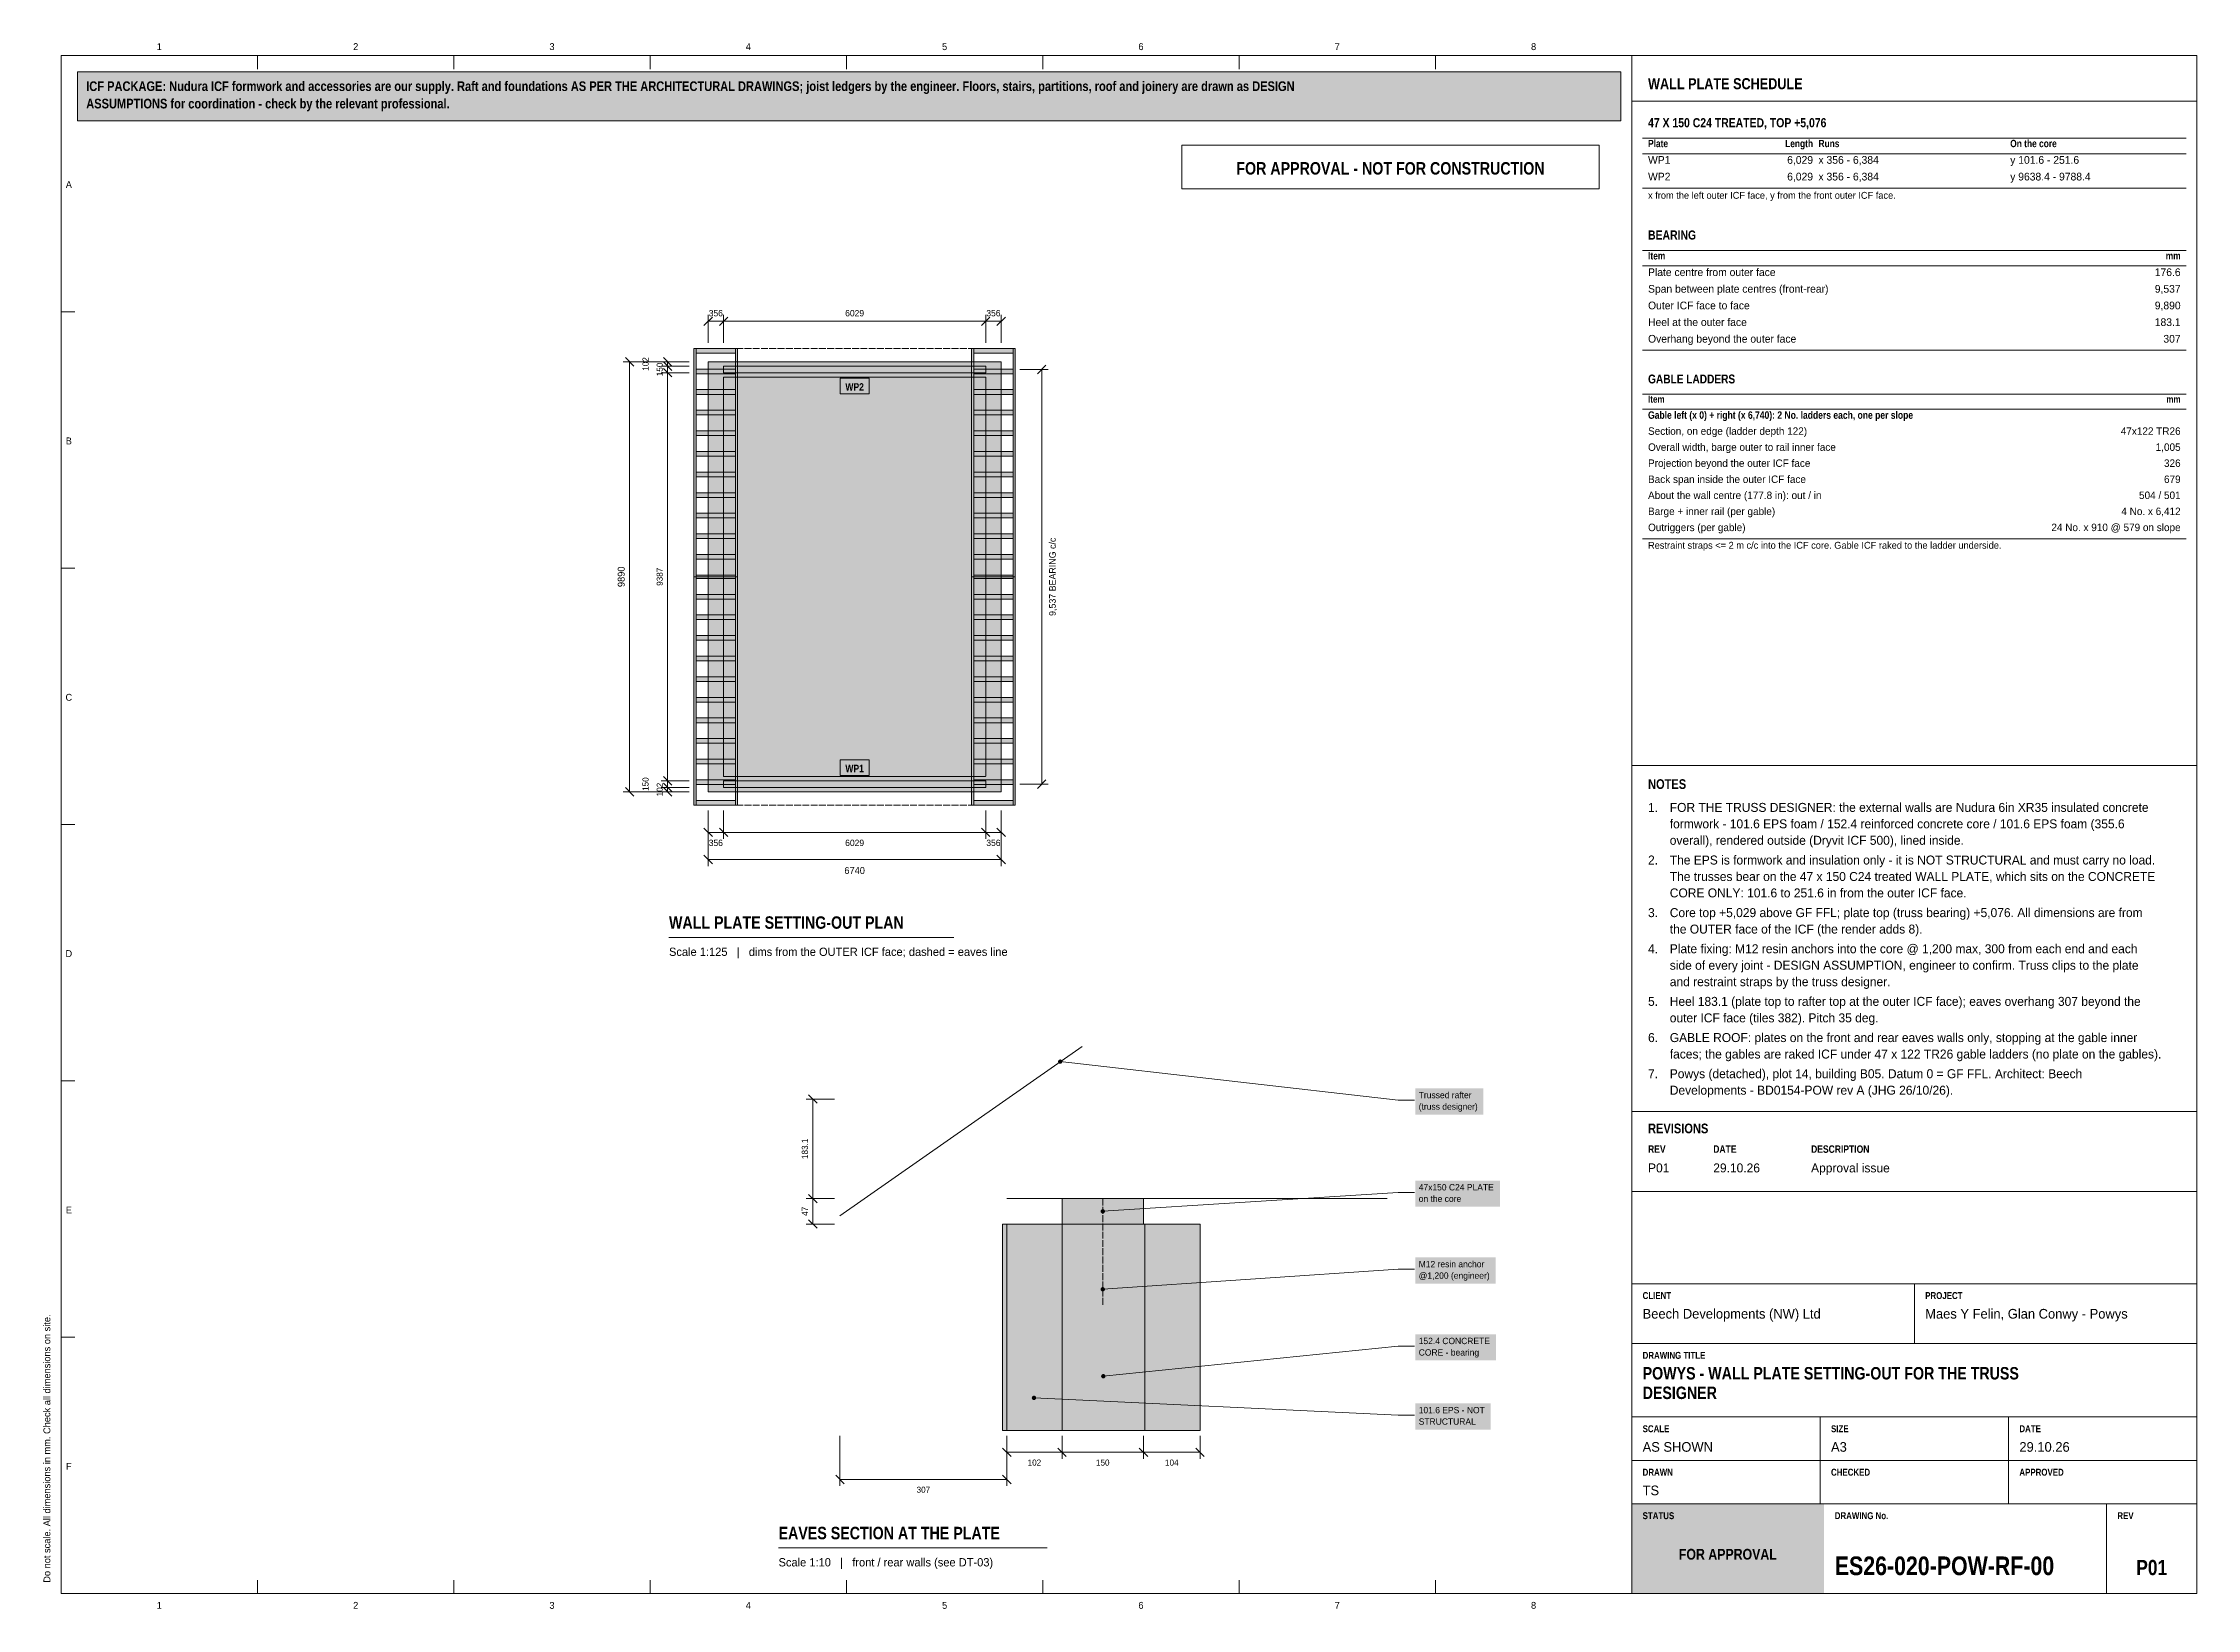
# Model space of a CAD drawing. Header units: millimetres. Extents: x 17 to 413, y 4 to 292.
import ezdxf
from ezdxf.enums import TextEntityAlignment as Align

# ---------------------------------------------------------------- set-up
doc = ezdxf.new("R2010")
doc.units = ezdxf.units.MM
doc.linetypes.add('DASHED', pattern=[1.524, 1.27, -0.254])
for name, color, linetype in [('FILL-C_6B451A', 7, 'Continuous'), ('FILL-C_F0C773', 7, 'Continuous'), ('FILL-INK', 7, 'Continuous'), ('FILL-LIGHT', 7, 'Continuous'), ('FILL-MASONRY_FILL', 7, 'Continuous'), ('FILL-RED', 7, 'Continuous'), ('FILL-TEAL', 7, 'Continuous'), ('FILL-TIMBER', 7, 'Continuous'), ('FILL-WHITE', 7, 'Continuous'), ('LINE-C_6B451A', 7, 'Continuous'), ('LINE-GREY', 7, 'Continuous'), ('LINE-INK', 7, 'Continuous'), ('LINE-MASONRY', 7, 'Continuous'), ('LINE-RED', 7, 'Continuous'), ('LINE-RED-DASH', 7, 'DASHED'), ('LINE-STEEL_GREY', 7, 'Continuous'), ('LINE-STEEL_GREY-DASH', 7, 'DASHED'), ('LINE-TEAL', 7, 'Continuous'), ('TEXT-C_6B451A', 7, 'Continuous'), ('TEXT-EPS', 7, 'Continuous'), ('TEXT-INK', 7, 'Continuous'), ('TEXT-RED', 7, 'Continuous'), ('TEXT-STEEL_GREY', 7, 'Continuous'), ('TEXT-TEAL', 7, 'Continuous'), ('TEXT-WHITE', 7, 'Continuous')]:
    doc.layers.add(name, color=color, linetype=linetype)
doc.styles.add('OpenSansCondensed-Bold', font='OpenSansCondensed-Bold.ttf')

msp = doc.modelspace()

# ---------------------------------------------------------------- texts
at = {"layer": 'TEXT-C_6B451A'}
for s, p in [('Trussed rafter', (269.8, 98.14)), ('(truss designer)', (269.8, 96.03))]:
    msp.add_text(s, height=1.1684, dxfattribs=at).set_placement(p)
at = {"layer": 'TEXT-EPS', "style": 'OpenSansCondensed-Bold'}
msp.add_text('STATUS', height=1.27, dxfattribs=at).set_placement((311, 20.7))
at = {"layer": 'TEXT-INK', "style": 'OpenSansCondensed-Bold'}
for s, height, p in [('ASSUMPTIONS for coordination - check by the relevant professional.', 1.778, (24.6, 280.27)), ('ICF PACKAGE: Nudura ICF formwork and accessories are our supply. Raft and foundations AS PER THE ARCHITECTURAL DRAWINGS; joist ledgers by the engineer. Floors, stairs, partitions, roof and joinery are drawn as DESIGN', 1.778, (24.6, 283.47)), ('47 X 150 C24 TREATED, TOP +5,076', 1.6764, (312, 276.8)), ('BEARING', 1.676, (312, 256.14)), ('GABLE LADDERS', 1.6256, (312, 229.67)), ('NOTES', 1.778, (312, 155.06)), ('WALL PLATE SETTING-OUT PLAN', 2.286, (131.84, 129.33)), ('REVISIONS', 1.778, (312, 91.7)), ('POWYS - WALL PLATE SETTING-OUT FOR THE TRUSS', 2.286, (311, 46.4)), ('DESIGNER', 2.286, (311, 42.8)), ('EAVES SECTION AT THE PLATE', 2.286, (152, 17)), ('ES26-020-POW-RF-00', 3.429, (346.36, 10.4))]:
    msp.add_text(s, height=height, dxfattribs=at).set_placement(p)
at = {"layer": 'TEXT-INK'}
for s, height, p in [('WP1', 1.422, (312, 270.08)), ('x 356 - 6,384', 1.4224, (343.36, 270.08)), ('y 101.6 - 251.6', 1.4224, (378.64, 270.08)), ('WP2', 1.422, (312, 267.01)), ('x 356 - 6,384', 1.4224, (343.36, 267.01)), ('y 9638.4 - 9788.4', 1.4224, (378.64, 267.01)), ('Plate centre from outer face', 1.4224, (312, 249.42)), ('Span between plate centres (front-rear)', 1.4224, (312, 246.36)), ('Outer ICF face to face', 1.4224, (312, 243.3)), ('Overhang beyond the outer face', 1.4224, (312, 237.17)), ('Heel at the outer face', 1.4224, (312, 240.23)), ('Section, on edge (ladder depth 122)', 1.3716, (312, 220.21)), ('Overall width, barge outer to rail inner face', 1.3716, (312, 217.26)), ('Projection beyond the outer ICF face', 1.3716, (312, 214.31)), ('Back span inside the outer ICF face', 1.3716, (312, 211.35)), ('About the wall centre (177.8 in): out / in', 1.3716, (312, 208.4)), ('Barge + inner rail (per gable)', 1.3716, (312, 205.45)), ('Outriggers (per gable)', 1.3716, (312, 202.49)), ('1.', 1.651, (312, 150.83)), ('FOR THE TRUSS DESIGNER: the external walls are Nudura 6in XR35 insulated concrete', 1.651, (316, 150.83)), ('formwork - 101.6 EPS foam / 152.4 reinforced concrete core / 101.6 EPS foam (355.6', 1.651, (316, 147.81)), ('2.', 1.651, (312, 141.15)), ('The EPS is formwork and insulation only - it is NOT STRUCTURAL and must carry no load.', 1.651, (316, 141.15)), ('overall), rendered outside (Dryvit ICF 500), lined inside.', 1.651, (316, 144.78)), ('The trusses bear on the 47 x 150 C24 treated WALL PLATE, which sits on the CONCRETE', 1.651, (316, 138.12)), ('CORE ONLY: 101.6 to 251.6 in from the outer ICF face.', 1.651, (316, 135.1)), ('3.', 1.651, (312, 131.47)), ('Core top +5,029 above GF FFL; plate top (truss bearing) +5,076. All dimensions are from', 1.651, (316, 131.47)), ('the OUTER face of the ICF (the render adds 8).', 1.651, (316, 128.44)), ('4.', 1.651, (312, 124.82)), ('side of every joint - DESIGN ASSUMPTION, engineer to confirm. Truss clips to the plate', 1.651, (316, 121.79)), ('Plate fixing: M12 resin anchors into the core @ 1,200 max, 300 from each end and each', 1.651, (316, 124.82)), ('and restraint straps by the truss designer.', 1.651, (316, 118.76)), ('5.', 1.651, (312, 115.14)), ('Heel 183.1 (plate top to rafter top at the outer ICF face); eaves overhang 307 beyond the', 1.651, (316, 115.14)), ('outer ICF face (tiles 382). Pitch 35 deg.', 1.651, (316, 112.11)), ('6.', 1.651, (312, 108.48)), ('faces; the gables are raked ICF under 47 x 122 TR26 gable ladders (no plate on the gables).', 1.651, (316, 105.45)), ('GABLE ROOF: plates on the front and rear eaves walls only, stopping at the gable inner', 1.651, (316, 108.48)), ('7.', 1.651, (312, 101.83)), ('Powys (detached), plot 14, building B05. Datum 0 = GF FFL. Architect: Beech', 1.651, (316, 101.83)), ('Developments - BD0154-POW rev A (JHG 26/10/26).', 1.651, (316, 98.8)), ('P01', 1.651, (312, 84.5)), ('29.10.26', 1.651, (324, 84.5)), ('Approval issue', 1.651, (342, 84.5)), ('Beech Developments (NW) Ltd', 1.778, (311, 57.6)), ('Maes Y Felin, Glan Conwy - Powys', 1.778, (363, 57.6)), ('CORE - bearing', 1.1684, (269.8, 50.79)), ('152.4 CONCRETE', 1.1684, (269.8, 52.9)), ('101.6 EPS - NOT', 1.1684, (269.8, 40.18)), ('STRUCTURAL', 1.168, (269.8, 38.07)), ('AS SHOWN', 1.778, (311, 33.1)), ('A3', 1.778, (345.67, 33.1)), ('29.10.26', 1.778, (380.33, 33.1)), ('TS', 1.778, (311, 25.1))]:
    msp.add_text(s, height=height, dxfattribs=at).set_placement(p)
for s, height, p in [('6,029', 1.422, (342.36, 270.08)), ('6,029', 1.422, (342.36, 267.01)), ('176.6', 1.422, (410, 249.42)), ('9,537', 1.422, (410, 246.36)), ('9,890', 1.422, (410, 243.3)), ('183.1', 1.422, (410, 240.23)), ('307', 1.422, (410, 237.17)), ('47x122 TR26', 1.3716, (410, 220.21)), ('1,005', 1.372, (410, 217.26)), ('326', 1.372, (410, 214.31)), ('679', 1.372, (410, 211.35)), ('4 No. x 6,412', 1.3716, (410, 205.45)), ('504 / 501', 1.372, (410, 208.4)), ('24 No. x 910 @ 579 on slope', 1.3716, (410, 202.49))]:
    msp.add_text(s, height=height, dxfattribs=at).set_placement(p, align=Align.RIGHT)
for s, height, p in [('9,537 BEARING c/c', 1.2192, (203.01, 194.09)), ('9890', 1.27, (123.68, 194.09)), ('183.1', 1.118, (157.4, 88.84)), ('47', 1.118, (157.4, 77.34))]:
    msp.add_text(s, height=height, rotation=90, dxfattribs=at).set_placement(p, align=Align.CENTER)
for s, height, p in [('6740', 1.27, (166, 139.41)), ('102', 1.118, (199.08, 30.55)), ('150', 1.118, (211.66, 30.55)), ('104', 1.118, (224.36, 30.55)), ('307', 1.118, (178.65, 25.55))]:
    msp.add_text(s, height=height, dxfattribs=at).set_placement(p, align=Align.CENTER)
at = {"layer": 'TEXT-INK', "style": 'OpenSansCondensed-Bold'}
msp.add_text('P01', height=2.794, dxfattribs=at).set_placement((404.68, 10.4), align=Align.CENTER)
at = {"layer": 'TEXT-RED', "style": 'OpenSansCondensed-Bold'}
for s, height, p in [('FOR APPROVAL - NOT FOR CONSTRUCTION', 2.286, (264.6, 268.1)), ('WP2', 1.372, (166, 228.34)), ('WP1', 1.372, (166, 158.13))]:
    msp.add_text(s, height=height, dxfattribs=at).set_placement(p, align=Align.CENTER)
at = {"layer": 'TEXT-RED'}
for s, p in [('356', (140.46, 242.01)), ('6029', (166, 242.01)), ('356', (191.54, 242.01)), ('356', (140.46, 144.55)), ('6029', (166, 144.55)), ('356', (191.54, 144.55))]:
    msp.add_text(s, height=1.168, dxfattribs=at).set_placement(p, align=Align.CENTER)
for s, p in [('102', (128.08, 233.24)), ('150', (130.68, 232.24)), ('9387', (130.68, 194.09)), ('150', (128.08, 155.94)), ('102', (130.68, 154.94))]:
    msp.add_text(s, height=1.118, rotation=90, dxfattribs=at).set_placement(p, align=Align.CENTER)
for s, p in [('47x150 C24 PLATE', (269.8, 81.18)), ('on the core', (269.8, 79.07)), ('M12 resin anchor', (269.8, 67.04)), ('@1,200 (engineer)', (269.8, 64.93))]:
    msp.add_text(s, height=1.1684, dxfattribs=at).set_placement(p)
at = {"layer": 'TEXT-STEEL_GREY'}
for s, p in [('1', (38.06, 291)), ('2', (74.19, 291)), ('3', (110.31, 291)), ('4', (146.44, 291)), ('5', (182.56, 291)), ('6', (218.69, 291)), ('7', (254.81, 291)), ('8', (290.94, 291)), ('A', (21.4, 265.62)), ('B', (21.4, 218.45)), ('C', (21.4, 171.28)), ('D', (21.4, 124.12)), ('E', (21.4, 76.95)), ('F', (21.4, 29.78)), ('1', (38.06, 4.2)), ('2', (74.19, 4.2)), ('3', (110.31, 4.2)), ('4', (146.44, 4.2)), ('5', (182.56, 4.2)), ('6', (218.69, 4.2)), ('7', (254.81, 4.2)), ('8', (290.94, 4.2))]:
    msp.add_text(s, height=1.27, dxfattribs=at).set_placement(p, align=Align.CENTER)
at = {"layer": 'TEXT-STEEL_GREY', "style": 'OpenSansCondensed-Bold'}
for s, height, p in [('Plate', 1.346, (312, 273.14)), ('Runs', 1.346, (343.36, 273.14)), ('On the core', 1.3462, (378.64, 273.14)), ('Item', 1.346, (312, 252.48)), ('Item', 1.295, (312, 226.12)), ('REV', 1.372, (312, 88.1)), ('DATE', 1.372, (324, 88.1)), ('DESCRIPTION', 1.3716, (342, 88.1)), ('CLIENT', 1.27, (311, 61.2)), ('PROJECT', 1.27, (363, 61.2)), ('DRAWING TITLE', 1.27, (311, 50.2)), ('SCALE', 1.27, (311, 36.7)), ('SIZE', 1.27, (345.67, 36.7)), ('DATE', 1.27, (380.33, 36.7)), ('DRAWN', 1.27, (311, 28.7)), ('CHECKED', 1.27, (345.67, 28.7)), ('APPROVED', 1.27, (380.33, 28.7)), ('DRAWING No.', 1.27, (346.36, 20.7)), ('REV', 1.27, (398.36, 20.7))]:
    msp.add_text(s, height=height, dxfattribs=at).set_placement(p)
for s, height, p in [('Length', 1.346, (342.36, 273.14)), ('mm', 1.346, (410, 252.48)), ('mm', 1.295, (410, 226.12))]:
    msp.add_text(s, height=height, dxfattribs=at).set_placement(p, align=Align.RIGHT)
at = {"layer": 'TEXT-STEEL_GREY'}
for s, height, p in [('x from the left outer ICF face, y from the front outer ICF face.', 1.27, (312, 263.64)), ('Restraint straps <= 2 m c/c into the ICF core. Gable ICF raked to the ladder underside.', 1.27, (312, 199.25)), ('Scale 1:125   |   dims from the OUTER ICF face; dashed = eaves line', 1.524, (131.84, 124.33)), ('Scale 1:10   |   front / rear walls (see DT-03)', 1.524, (152, 12))]:
    msp.add_text(s, height=height, dxfattribs=at).set_placement(p)
msp.add_text('Do not scale. All dimensions in mm. Check all dimensions on site.', height=1.27, rotation=90, dxfattribs=at).set_placement((18, 9))
at = {"layer": 'TEXT-TEAL', "style": 'OpenSansCondensed-Bold'}
for s, height, p in [('WALL PLATE SCHEDULE', 2.032, (312, 283.8)), ('Gable left (x 0) + right (x 6,740): 2 No. ladders each, one per slope', 1.3716, (312, 223.16))]:
    msp.add_text(s, height=height, dxfattribs=at).set_placement(p)
at = {"layer": 'TEXT-WHITE', "style": 'OpenSansCondensed-Bold'}
msp.add_text('FOR APPROVAL', height=1.9812, dxfattribs=at).set_placement((326.68, 13.25), align=Align.CENTER)

# ---------------------------------------------------------------- hatches: boundary and pattern name
at = {"layer": 'FILL-C_6B451A', "true_color": 0x6b451a}
h = msp.add_hatch(color=36, dxfattribs=at)
h.dxf.hatch_style = 1
h.paths.add_polyline_path([(204.24, 104.88), (204.23, 104.98), (204.19, 105.08), (204.12, 105.16), (204.04, 105.23), (203.94, 105.27), (203.84, 105.28), (203.74, 105.27), (203.64, 105.23), (203.56, 105.16), (203.49, 105.08), (203.45, 104.98), (203.44, 104.88), (203.45, 104.78), (203.49, 104.68), (203.56, 104.6), (203.64, 104.53), (203.74, 104.49), (203.84, 104.48), (203.94, 104.49), (204.04, 104.53), (204.12, 104.6), (204.19, 104.68), (204.23, 104.78)])
at = {"layer": 'FILL-C_F0C773', "true_color": 0xf0c773}
h = msp.add_hatch(color=31, dxfattribs=at)
h.dxf.hatch_style = 1
h.paths.add_polyline_path([(194, 37), (194, 75), (193.2, 75), (193.2, 37)])
at = {"layer": 'FILL-INK', "true_color": 0x14141a}
h = msp.add_hatch(color=250, dxfattribs=at)
h.dxf.hatch_style = 1
h.paths.add_polyline_path([(212.16, 47), (212.15, 47.1), (212.11, 47.2), (212.04, 47.28), (211.96, 47.35), (211.86, 47.39), (211.76, 47.4), (211.66, 47.39), (211.56, 47.35), (211.48, 47.28), (211.41, 47.2), (211.37, 47.1), (211.36, 47), (211.37, 46.9), (211.41, 46.8), (211.48, 46.72), (211.56, 46.65), (211.66, 46.61), (211.76, 46.6), (211.86, 46.61), (211.96, 46.65), (212.04, 46.72), (212.11, 46.8), (212.15, 46.9)])
h = msp.add_hatch(color=250, dxfattribs=at)
h.dxf.hatch_style = 1
h.paths.add_polyline_path([(199.4, 43), (199.39, 43.1), (199.35, 43.2), (199.28, 43.28), (199.2, 43.35), (199.1, 43.39), (199, 43.4), (198.9, 43.39), (198.8, 43.35), (198.72, 43.28), (198.65, 43.2), (198.61, 43.1), (198.6, 43), (198.61, 42.9), (198.65, 42.8), (198.72, 42.72), (198.8, 42.65), (198.9, 42.61), (199, 42.6), (199.1, 42.61), (199.2, 42.65), (199.28, 42.72), (199.35, 42.8), (199.39, 42.9)])
at = {"layer": 'FILL-LIGHT', "true_color": 0xdedee0}
h = msp.add_hatch(color=254, dxfattribs=at)
h.dxf.hatch_style = 1
h.paths.add_polyline_path([(139.04, 154.53), (139.04, 154.53), (139.04, 233.65), (139.04, 233.65), (139.04, 233.65), (192.96, 233.65), (192.96, 233.65), (192.96, 233.65), (192.96, 154.53), (192.96, 154.53), (192.96, 154.53), (139.04, 154.53)])
h.paths.add_polyline_path([(141.88, 157.38), (141.88, 157.38), (141.88, 157.38), (141.88, 157.38), (141.88, 157.38), (141.89, 157.38), (141.89, 157.38), (141.89, 157.38), (141.89, 157.38), (141.89, 157.38), (141.89, 157.38), (141.89, 157.38), (141.89, 157.37), (141.89, 157.37), (141.89, 157.37), (141.89, 157.37), (141.89, 157.37), (190.11, 157.37), (190.11, 157.37), (190.11, 157.37), (190.11, 157.37), (190.11, 157.37), (190.11, 157.38), (190.11, 157.38), (190.11, 157.38), (190.11, 157.38), (190.11, 157.38), (190.11, 157.38), (190.11, 157.38), (190.12, 157.38), (190.12, 157.38), (190.12, 157.38), (190.12, 157.38), (190.12, 157.38), (190.12, 230.8), (190.12, 230.8), (190.12, 230.8), (190.12, 230.8), (190.12, 230.8), (190.11, 230.8), (190.11, 230.8), (190.11, 230.8), (190.11, 230.8), (190.11, 230.8), (190.11, 230.8), (190.11, 230.8), (190.11, 230.81), (190.11, 230.81), (190.11, 230.81), (190.11, 230.81), (190.11, 230.81), (141.89, 230.81), (141.89, 230.81), (141.89, 230.81), (141.89, 230.81), (141.89, 230.81), (141.89, 230.8), (141.89, 230.8), (141.89, 230.8), (141.89, 230.8), (141.89, 230.8), (141.89, 230.8), (141.89, 230.8), (141.88, 230.8), (141.88, 230.8), (141.88, 230.8), (141.88, 230.8), (141.88, 230.8)], flags=0)
at = {"layer": 'FILL-LIGHT', "true_color": 0xcccccf}
h = msp.add_hatch(color=254, dxfattribs=at)
h.dxf.hatch_style = 1
h.paths.add_polyline_path([(192.96, 233.65), (192.96, 233.65), (192.96, 233.65), (192.96, 154.53), (192.96, 154.53), (192.96, 154.53), (139.04, 154.53), (139.04, 154.53), (139.04, 154.53), (139.04, 233.65), (139.04, 233.65), (139.04, 233.65)])
h.paths.add_polyline_path([(139.85, 155.34), (192.15, 155.34), (192.15, 232.84), (139.85, 232.84)], flags=0)
h = msp.add_hatch(color=254, dxfattribs=at)
h.dxf.hatch_style = 1
h.paths.add_polyline_path([(219.4, 37), (219.4, 75), (204.16, 75), (204.16, 37)])
at = {"layer": 'FILL-MASONRY_FILL', "true_color": 0xe0f0e0}
h = msp.add_hatch(color=254, dxfattribs=at)
h.dxf.hatch_style = 1
h.paths.add_polyline_path([(136.43, 194.09), (136.43, 236.11), (136.81, 236.11), (136.81, 194.09)])
h = msp.add_hatch(color=254, dxfattribs=at)
h.dxf.hatch_style = 1
h.paths.add_polyline_path([(136.81, 235.24), (136.81, 236.11), (144.09, 236.11), (144.09, 235.24)])
h = msp.add_hatch(color=254, dxfattribs=at)
h.dxf.hatch_style = 1
h.paths.add_polyline_path([(144.09, 194.09), (144.09, 236.11), (144.47, 236.11), (144.47, 194.09)])
h = msp.add_hatch(color=254, dxfattribs=at)
h.dxf.hatch_style = 1
h.paths.add_polyline_path([(187.53, 194.09), (187.53, 236.11), (187.91, 236.11), (187.91, 194.09)])
h = msp.add_hatch(color=254, dxfattribs=at)
h.dxf.hatch_style = 1
h.paths.add_polyline_path([(187.91, 235.24), (187.91, 236.11), (195.19, 236.11), (195.19, 235.24)])
h = msp.add_hatch(color=254, dxfattribs=at)
h.dxf.hatch_style = 1
h.paths.add_polyline_path([(195.19, 194.09), (195.19, 236.11), (195.57, 236.11), (195.57, 194.09)])
h = msp.add_hatch(color=254, dxfattribs=at)
h.dxf.hatch_style = 1
h.paths.add_polyline_path([(136.81, 231.45), (136.81, 232.31), (144.09, 232.31), (144.09, 231.45)])
h = msp.add_hatch(color=254, dxfattribs=at)
h.dxf.hatch_style = 1
h.paths.add_polyline_path([(187.91, 231.45), (187.91, 232.31), (195.19, 232.31), (195.19, 231.45)])
h = msp.add_hatch(color=254, dxfattribs=at)
h.dxf.hatch_style = 1
h.paths.add_polyline_path([(136.81, 227.65), (136.81, 228.52), (144.09, 228.52), (144.09, 227.65)])
h = msp.add_hatch(color=254, dxfattribs=at)
h.dxf.hatch_style = 1
h.paths.add_polyline_path([(187.91, 227.65), (187.91, 228.52), (195.19, 228.52), (195.19, 227.65)])
h = msp.add_hatch(color=254, dxfattribs=at)
h.dxf.hatch_style = 1
h.paths.add_polyline_path([(136.81, 223.86), (136.81, 224.73), (144.09, 224.73), (144.09, 223.86)])
h = msp.add_hatch(color=254, dxfattribs=at)
h.dxf.hatch_style = 1
h.paths.add_polyline_path([(187.91, 223.86), (187.91, 224.73), (195.19, 224.73), (195.19, 223.86)])
h = msp.add_hatch(color=254, dxfattribs=at)
h.dxf.hatch_style = 1
h.paths.add_polyline_path([(136.81, 220.07), (136.81, 220.94), (144.09, 220.94), (144.09, 220.07)])
h = msp.add_hatch(color=254, dxfattribs=at)
h.dxf.hatch_style = 1
h.paths.add_polyline_path([(187.91, 220.07), (187.91, 220.94), (195.19, 220.94), (195.19, 220.07)])
h = msp.add_hatch(color=254, dxfattribs=at)
h.dxf.hatch_style = 1
h.paths.add_polyline_path([(136.81, 216.28), (136.81, 217.15), (144.09, 217.15), (144.09, 216.28)])
h = msp.add_hatch(color=254, dxfattribs=at)
h.dxf.hatch_style = 1
h.paths.add_polyline_path([(187.91, 216.28), (187.91, 217.15), (195.19, 217.15), (195.19, 216.28)])
h = msp.add_hatch(color=254, dxfattribs=at)
h.dxf.hatch_style = 1
h.paths.add_polyline_path([(136.81, 212.49), (136.81, 213.36), (144.09, 213.36), (144.09, 212.49)])
h = msp.add_hatch(color=254, dxfattribs=at)
h.dxf.hatch_style = 1
h.paths.add_polyline_path([(187.91, 212.49), (187.91, 213.36), (195.19, 213.36), (195.19, 212.49)])
h = msp.add_hatch(color=254, dxfattribs=at)
h.dxf.hatch_style = 1
h.paths.add_polyline_path([(136.81, 208.7), (136.81, 209.56), (144.09, 209.56), (144.09, 208.7)])
h = msp.add_hatch(color=254, dxfattribs=at)
h.dxf.hatch_style = 1
h.paths.add_polyline_path([(187.91, 208.7), (187.91, 209.56), (195.19, 209.56), (195.19, 208.7)])
h = msp.add_hatch(color=254, dxfattribs=at)
h.dxf.hatch_style = 1
h.paths.add_polyline_path([(136.81, 204.91), (136.81, 205.77), (144.09, 205.77), (144.09, 204.91)])
h = msp.add_hatch(color=254, dxfattribs=at)
h.dxf.hatch_style = 1
h.paths.add_polyline_path([(187.91, 204.91), (187.91, 205.77), (195.19, 205.77), (195.19, 204.91)])
h = msp.add_hatch(color=254, dxfattribs=at)
h.dxf.hatch_style = 1
h.paths.add_polyline_path([(136.81, 201.11), (136.81, 201.98), (144.09, 201.98), (144.09, 201.11)])
h = msp.add_hatch(color=254, dxfattribs=at)
h.dxf.hatch_style = 1
h.paths.add_polyline_path([(136.81, 197.32), (136.81, 198.19), (144.09, 198.19), (144.09, 197.32)])
h = msp.add_hatch(color=254, dxfattribs=at)
h.dxf.hatch_style = 1
h.paths.add_polyline_path([(187.91, 201.11), (187.91, 201.98), (195.19, 201.98), (195.19, 201.11)])
h = msp.add_hatch(color=254, dxfattribs=at)
h.dxf.hatch_style = 1
h.paths.add_polyline_path([(187.91, 197.32), (187.91, 198.19), (195.19, 198.19), (195.19, 197.32)])
h = msp.add_hatch(color=254, dxfattribs=at)
h.dxf.hatch_style = 1
h.paths.add_polyline_path([(136.81, 194.09), (136.81, 194.4), (144.09, 194.4), (144.09, 194.09)])
h = msp.add_hatch(color=254, dxfattribs=at)
h.dxf.hatch_style = 1
h.paths.add_polyline_path([(187.91, 194.09), (187.91, 194.4), (195.19, 194.4), (195.19, 194.09)])
h = msp.add_hatch(color=254, dxfattribs=at)
h.dxf.hatch_style = 1
h.paths.add_polyline_path([(136.43, 152.07), (136.43, 194.09), (136.81, 194.09), (136.81, 152.07)])
h = msp.add_hatch(color=254, dxfattribs=at)
h.dxf.hatch_style = 1
h.paths.add_polyline_path([(136.81, 193.78), (136.81, 194.09), (144.09, 194.09), (144.09, 193.78)])
h = msp.add_hatch(color=254, dxfattribs=at)
h.dxf.hatch_style = 1
h.paths.add_polyline_path([(136.81, 189.99), (136.81, 190.86), (144.09, 190.86), (144.09, 189.99)])
h = msp.add_hatch(color=254, dxfattribs=at)
h.dxf.hatch_style = 1
h.paths.add_polyline_path([(144.09, 152.07), (144.09, 194.09), (144.47, 194.09), (144.47, 152.07)])
h = msp.add_hatch(color=254, dxfattribs=at)
h.dxf.hatch_style = 1
h.paths.add_polyline_path([(187.53, 152.07), (187.53, 194.09), (187.91, 194.09), (187.91, 152.07)])
h = msp.add_hatch(color=254, dxfattribs=at)
h.dxf.hatch_style = 1
h.paths.add_polyline_path([(187.91, 193.78), (187.91, 194.09), (195.19, 194.09), (195.19, 193.78)])
h = msp.add_hatch(color=254, dxfattribs=at)
h.dxf.hatch_style = 1
h.paths.add_polyline_path([(187.91, 189.99), (187.91, 190.86), (195.19, 190.86), (195.19, 189.99)])
h = msp.add_hatch(color=254, dxfattribs=at)
h.dxf.hatch_style = 1
h.paths.add_polyline_path([(195.19, 152.07), (195.19, 194.09), (195.57, 194.09), (195.57, 152.07)])
h = msp.add_hatch(color=254, dxfattribs=at)
h.dxf.hatch_style = 1
h.paths.add_polyline_path([(136.81, 186.2), (136.81, 187.07), (144.09, 187.07), (144.09, 186.2)])
h = msp.add_hatch(color=254, dxfattribs=at)
h.dxf.hatch_style = 1
h.paths.add_polyline_path([(187.91, 186.2), (187.91, 187.07), (195.19, 187.07), (195.19, 186.2)])
h = msp.add_hatch(color=254, dxfattribs=at)
h.dxf.hatch_style = 1
h.paths.add_polyline_path([(136.81, 182.41), (136.81, 183.27), (144.09, 183.27), (144.09, 182.41)])
h = msp.add_hatch(color=254, dxfattribs=at)
h.dxf.hatch_style = 1
h.paths.add_polyline_path([(187.91, 182.41), (187.91, 183.27), (195.19, 183.27), (195.19, 182.41)])
h = msp.add_hatch(color=254, dxfattribs=at)
h.dxf.hatch_style = 1
h.paths.add_polyline_path([(136.81, 178.62), (136.81, 179.48), (144.09, 179.48), (144.09, 178.62)])
h = msp.add_hatch(color=254, dxfattribs=at)
h.dxf.hatch_style = 1
h.paths.add_polyline_path([(187.91, 178.62), (187.91, 179.48), (195.19, 179.48), (195.19, 178.62)])
h = msp.add_hatch(color=254, dxfattribs=at)
h.dxf.hatch_style = 1
h.paths.add_polyline_path([(136.81, 174.82), (136.81, 175.69), (144.09, 175.69), (144.09, 174.82)])
h = msp.add_hatch(color=254, dxfattribs=at)
h.dxf.hatch_style = 1
h.paths.add_polyline_path([(187.91, 174.82), (187.91, 175.69), (195.19, 175.69), (195.19, 174.82)])
h = msp.add_hatch(color=254, dxfattribs=at)
h.dxf.hatch_style = 1
h.paths.add_polyline_path([(136.81, 171.03), (136.81, 171.9), (144.09, 171.9), (144.09, 171.03)])
h = msp.add_hatch(color=254, dxfattribs=at)
h.dxf.hatch_style = 1
h.paths.add_polyline_path([(187.91, 171.03), (187.91, 171.9), (195.19, 171.9), (195.19, 171.03)])
h = msp.add_hatch(color=254, dxfattribs=at)
h.dxf.hatch_style = 1
h.paths.add_polyline_path([(136.81, 167.24), (136.81, 168.11), (144.09, 168.11), (144.09, 167.24)])
h = msp.add_hatch(color=254, dxfattribs=at)
h.dxf.hatch_style = 1
h.paths.add_polyline_path([(187.91, 167.24), (187.91, 168.11), (195.19, 168.11), (195.19, 167.24)])
h = msp.add_hatch(color=254, dxfattribs=at)
h.dxf.hatch_style = 1
h.paths.add_polyline_path([(136.81, 163.45), (136.81, 164.32), (144.09, 164.32), (144.09, 163.45)])
h = msp.add_hatch(color=254, dxfattribs=at)
h.dxf.hatch_style = 1
h.paths.add_polyline_path([(187.91, 163.45), (187.91, 164.32), (195.19, 164.32), (195.19, 163.45)])
h = msp.add_hatch(color=254, dxfattribs=at)
h.dxf.hatch_style = 1
h.paths.add_polyline_path([(136.81, 159.66), (136.81, 160.53), (144.09, 160.53), (144.09, 159.66)])
h = msp.add_hatch(color=254, dxfattribs=at)
h.dxf.hatch_style = 1
h.paths.add_polyline_path([(187.91, 159.66), (187.91, 160.53), (195.19, 160.53), (195.19, 159.66)])
h = msp.add_hatch(color=254, dxfattribs=at)
h.dxf.hatch_style = 1
h.paths.add_polyline_path([(136.81, 155.87), (136.81, 156.73), (144.09, 156.73), (144.09, 155.87)])
h = msp.add_hatch(color=254, dxfattribs=at)
h.dxf.hatch_style = 1
h.paths.add_polyline_path([(187.91, 155.87), (187.91, 156.73), (195.19, 156.73), (195.19, 155.87)])
h = msp.add_hatch(color=254, dxfattribs=at)
h.dxf.hatch_style = 1
h.paths.add_polyline_path([(136.81, 152.07), (136.81, 152.94), (144.09, 152.94), (144.09, 152.07)])
h = msp.add_hatch(color=254, dxfattribs=at)
h.dxf.hatch_style = 1
h.paths.add_polyline_path([(187.91, 152.07), (187.91, 152.94), (195.19, 152.94), (195.19, 152.07)])
at = {"layer": 'FILL-RED', "true_color": 0xd11a1f}
h = msp.add_hatch(color=242, dxfattribs=at)
h.dxf.hatch_style = 1
h.paths.add_polyline_path([(212.06, 77.34), (212.05, 77.44), (212.01, 77.54), (211.94, 77.62), (211.86, 77.69), (211.76, 77.73), (211.66, 77.74), (211.56, 77.73), (211.46, 77.69), (211.38, 77.62), (211.31, 77.54), (211.27, 77.44), (211.26, 77.34), (211.27, 77.24), (211.31, 77.14), (211.38, 77.06), (211.46, 76.99), (211.56, 76.95), (211.66, 76.94), (211.76, 76.95), (211.86, 76.99), (211.94, 77.06), (212.01, 77.14), (212.05, 77.24)])
h = msp.add_hatch(color=242, dxfattribs=at)
h.dxf.hatch_style = 1
h.paths.add_polyline_path([(212.06, 63), (212.05, 63.1), (212.01, 63.2), (211.94, 63.28), (211.86, 63.35), (211.76, 63.39), (211.66, 63.4), (211.56, 63.39), (211.46, 63.35), (211.38, 63.28), (211.31, 63.2), (211.27, 63.1), (211.26, 63), (211.27, 62.9), (211.31, 62.8), (211.38, 62.72), (211.46, 62.65), (211.56, 62.61), (211.66, 62.6), (211.76, 62.61), (211.86, 62.65), (211.94, 62.72), (212.01, 62.8), (212.05, 62.9)])
at = {"layer": 'FILL-TEAL', "true_color": 0x009e85}
h = msp.add_hatch(color=124, dxfattribs=at)
h.dxf.hatch_style = 1
h.paths.add_polyline_path([(309.01, 7), (344.37, 7), (344.37, 23.5), (309.01, 23.5)])
at = {"layer": 'FILL-TIMBER', "true_color": 0xf2e0b2}
h = msp.add_hatch(color=254, dxfattribs=at)
h.dxf.hatch_style = 1
h.paths.add_polyline_path([(190.12, 231.64), (190.12, 232.84), (141.88, 232.84), (141.88, 231.64)])
h = msp.add_hatch(color=254, dxfattribs=at)
h.dxf.hatch_style = 1
h.paths.add_polyline_path([(190.12, 155.34), (190.12, 156.54), (141.88, 156.54), (141.88, 155.34)])
h = msp.add_hatch(color=254, dxfattribs=at)
h.dxf.hatch_style = 1
h.paths.add_polyline_path([(219.16, 75), (219.16, 79.68), (204.16, 79.68), (204.16, 75)])
at = {"layer": 'FILL-TIMBER', "true_color": 0xf7edb2}
h = msp.add_hatch(color=41, dxfattribs=at)
h.dxf.hatch_style = 1
h.paths.add_polyline_path([(204.16, 37), (204.16, 75), (194, 75), (194, 37)])
h = msp.add_hatch(color=41, dxfattribs=at)
h.dxf.hatch_style = 1
h.paths.add_polyline_path([(229.56, 37), (229.56, 75), (219.4, 75), (219.4, 37)])
at = {"layer": 'FILL-WHITE', "true_color": 0xfff5f0}
h = msp.add_hatch(color=7, dxfattribs=at)
h.dxf.hatch_style = 1
h.paths.add_polyline_path([(23, 278), (307, 278), (307, 287), (23, 287)])
at = {"layer": 'FILL-WHITE', "true_color": 0xffffff}
h = msp.add_hatch(color=7, dxfattribs=at)
h.dxf.hatch_style = 1
h.paths.add_polyline_path([(163.34, 227.74), (168.66, 227.74), (168.66, 230.65), (163.34, 230.65)])
h = msp.add_hatch(color=7, dxfattribs=at)
h.dxf.hatch_style = 1
h.paths.add_polyline_path([(163.34, 157.53), (168.66, 157.53), (168.66, 160.44), (163.34, 160.44)])
h = msp.add_hatch(color=7, dxfattribs=at)
h.dxf.hatch_style = 1
h.paths.add_polyline_path([(269.2, 95.13), (281.67, 95.13), (281.67, 99.95), (269.2, 99.95)])
h = msp.add_hatch(color=7, dxfattribs=at)
h.dxf.hatch_style = 1
h.paths.add_polyline_path([(269.2, 78.17), (284.74, 78.17), (284.74, 82.99), (269.2, 82.99)])
h = msp.add_hatch(color=7, dxfattribs=at)
h.dxf.hatch_style = 1
h.paths.add_polyline_path([(269.2, 64.03), (283.95, 64.03), (283.95, 68.85), (269.2, 68.85)])
h = msp.add_hatch(color=7, dxfattribs=at)
h.dxf.hatch_style = 1
h.paths.add_polyline_path([(269.2, 49.89), (284.02, 49.89), (284.02, 54.71), (269.2, 54.71)])
h = msp.add_hatch(color=7, dxfattribs=at)
h.dxf.hatch_style = 1
h.paths.add_polyline_path([(269.2, 37.17), (283.03, 37.17), (283.03, 41.99), (269.2, 41.99)])

# ---------------------------------------------------------------- linework, layer by layer
at = {"layer": 'LINE-C_6B451A', "lineweight": 5}
for p, q in [((163.3, 76.49), (207.84, 107.68)), ((203.84, 104.88), (266, 97.78)), ((266, 97.78), (269, 97.78)), ((194, 79.68), (264, 79.68))]:
    msp.add_line(p, q, dxfattribs=at)
at = {"layer": 'LINE-GREY', "lineweight": 5}
for points in [[(139.04, 154.53), (139.04, 154.53), (139.04, 233.65), (139.04, 233.65), (139.04, 233.65), (192.96, 233.65), (192.96, 233.65), (192.96, 233.65), (192.96, 154.53), (192.96, 154.53), (192.96, 154.53), (139.04, 154.53)], [(141.88, 157.38), (141.88, 157.38), (141.88, 157.38), (141.88, 157.38), (141.88, 157.38), (141.89, 157.38), (141.89, 157.38), (141.89, 157.38), (141.89, 157.38), (141.89, 157.38), (141.89, 157.38), (141.89, 157.38), (141.89, 157.37), (141.89, 157.37), (141.89, 157.37), (141.89, 157.37), (141.89, 157.37), (190.11, 157.37), (190.11, 157.37), (190.11, 157.37), (190.11, 157.37), (190.11, 157.37), (190.11, 157.38), (190.11, 157.38), (190.11, 157.38), (190.11, 157.38), (190.11, 157.38), (190.11, 157.38), (190.11, 157.38), (190.12, 157.38), (190.12, 157.38), (190.12, 157.38), (190.12, 157.38), (190.12, 157.38), (190.12, 230.8), (190.12, 230.8), (190.12, 230.8), (190.12, 230.8), (190.12, 230.8), (190.11, 230.8), (190.11, 230.8), (190.11, 230.8), (190.11, 230.8), (190.11, 230.8), (190.11, 230.8), (190.11, 230.8), (190.11, 230.81), (190.11, 230.81), (190.11, 230.81), (190.11, 230.81), (190.11, 230.81), (141.89, 230.81), (141.89, 230.81), (141.89, 230.81), (141.89, 230.81), (141.89, 230.81), (141.89, 230.8), (141.89, 230.8), (141.89, 230.8), (141.89, 230.8), (141.89, 230.8), (141.89, 230.8), (141.89, 230.8), (141.88, 230.8), (141.88, 230.8), (141.88, 230.8), (141.88, 230.8), (141.88, 230.8)]]:
    msp.add_lwpolyline(points, close=True, dxfattribs=at)
at = {"layer": 'LINE-INK', "lineweight": 5}
for p, q in [((56.12, 290), (56.12, 287.5)), ((92.25, 290), (92.25, 287.5)), ((128.38, 290), (128.38, 287.5)), ((164.5, 290), (164.5, 287.5)), ((200.62, 290), (200.62, 287.5)), ((236.75, 290), (236.75, 287.5)), ((272.88, 290), (272.88, 287.5)), ((309, 7), (309, 290)), ((311, 274.8), (411, 274.8)), ((311, 271.94), (411, 271.94)), ((311, 265.61), (411, 265.61)), ((311, 254.14), (411, 254.14)), ((311, 251.28), (411, 251.28)), ((20, 242.83), (22.5, 242.83)), ((125.36, 232.87), (123.81, 234.43)), ((311, 235.77), (411, 235.77)), ((135.58, 233.65), (123.38, 233.65)), ((124.58, 154.53), (124.58, 233.65)), ((196.42, 232.24), (201.62, 232.24)), ((199.64, 231.46), (201.19, 233.02)), ((200.42, 155.94), (200.42, 232.24)), ((311, 227.67), (411, 227.67)), ((311, 224.92), (411, 224.92)), ((311, 201.09), (411, 201.09)), ((20, 195.67), (22.5, 195.67)), ((309, 159.36), (413, 159.36)), ((125.36, 153.75), (123.81, 155.31)), ((196.42, 155.94), (201.62, 155.94)), ((199.64, 155.16), (201.19, 156.72)), ((135.58, 154.53), (123.38, 154.53)), ((139.04, 151.07), (139.04, 140.87)), ((192.96, 151.07), (192.96, 140.87)), ((20, 148.5), (22.5, 148.5)), ((138.26, 142.85), (139.82, 141.3)), ((192.18, 142.85), (193.74, 141.3)), ((139.04, 142.07), (192.96, 142.07)), ((131.84, 127.73), (184.23, 127.73)), ((20, 101.33), (22.5, 101.33)), ((162.3, 97.99), (157.1, 97.99)), ((159.08, 97.21), (157.52, 98.77)), ((158.3, 75), (158.3, 97.99)), ((309, 95.7), (413, 95.7)), ((162.3, 79.68), (157.1, 79.68)), ((159.08, 78.9), (157.52, 80.46)), ((309, 81), (413, 81)), ((159.08, 74.22), (157.52, 75.78)), ((162.3, 75), (157.1, 75)), ((309, 64), (413, 64)), ((361, 53), (361, 64)), ((20, 54.17), (22.5, 54.17)), ((211.76, 47), (266, 52.55)), ((266, 52.55), (269, 52.55)), ((309, 53), (413, 53)), ((199, 43), (266, 39.83)), ((266, 39.83), (269, 39.83)), ((163.3, 36), (163.3, 26.8)), ((194, 36), (194, 31.8)), ((194, 36), (194, 26.8)), ((204.16, 36), (204.16, 31.8)), ((219.16, 36), (219.16, 31.8)), ((229.56, 36), (229.56, 31.8)), ((309, 39.5), (413, 39.5)), ((343.67, 31.5), (343.67, 39.5)), ((378.33, 31.5), (378.33, 39.5)), ((193.22, 33.78), (194.78, 32.22)), ((194, 33), (229.56, 33)), ((203.38, 33.78), (204.94, 32.22)), ((218.38, 33.78), (219.94, 32.22)), ((228.78, 33.78), (230.34, 32.22)), ((162.52, 28.78), (164.08, 27.22)), ((163.3, 28), (194, 28)), ((193.22, 28.78), (194.78, 27.22)), ((309, 31.5), (413, 31.5)), ((343.67, 23.5), (343.67, 31.5)), ((378.33, 23.5), (378.33, 31.5)), ((309, 23.5), (413, 23.5)), ((396.36, 7), (396.36, 23.5)), ((152, 15.4), (201.4, 15.4)), ((56.12, 7), (56.12, 9.5)), ((92.25, 7), (92.25, 9.5)), ((128.38, 7), (128.38, 9.5)), ((164.5, 7), (164.5, 9.5)), ((200.62, 7), (200.62, 9.5)), ((236.75, 7), (236.75, 9.5)), ((272.88, 7), (272.88, 9.5))]:
    msp.add_line(p, q, dxfattribs=at)
for points in [[(20, 7), (413, 7), (413, 290), (20, 290)], [(204.16, 37), (204.16, 75), (194, 75), (194, 37)], [(219.4, 37), (219.4, 75), (204.16, 75), (204.16, 37)], [(229.56, 37), (229.56, 75), (219.4, 75), (219.4, 37)]]:
    msp.add_lwpolyline(points, close=True, dxfattribs=at)
at = {"layer": 'LINE-MASONRY', "lineweight": 5}
for points in [[(136.43, 194.09), (136.43, 236.11), (136.81, 236.11), (136.81, 194.09)], [(136.81, 235.24), (136.81, 236.11), (144.09, 236.11), (144.09, 235.24)], [(144.09, 194.09), (144.09, 236.11), (144.47, 236.11), (144.47, 194.09)], [(187.53, 194.09), (187.53, 236.11), (187.91, 236.11), (187.91, 194.09)], [(187.91, 235.24), (187.91, 236.11), (195.19, 236.11), (195.19, 235.24)], [(195.19, 194.09), (195.19, 236.11), (195.57, 236.11), (195.57, 194.09)], [(136.81, 231.45), (136.81, 232.31), (144.09, 232.31), (144.09, 231.45)], [(187.91, 231.45), (187.91, 232.31), (195.19, 232.31), (195.19, 231.45)], [(136.81, 227.65), (136.81, 228.52), (144.09, 228.52), (144.09, 227.65)], [(187.91, 227.65), (187.91, 228.52), (195.19, 228.52), (195.19, 227.65)], [(136.81, 223.86), (136.81, 224.73), (144.09, 224.73), (144.09, 223.86)], [(187.91, 223.86), (187.91, 224.73), (195.19, 224.73), (195.19, 223.86)], [(136.81, 220.07), (136.81, 220.94), (144.09, 220.94), (144.09, 220.07)], [(187.91, 220.07), (187.91, 220.94), (195.19, 220.94), (195.19, 220.07)], [(136.81, 216.28), (136.81, 217.15), (144.09, 217.15), (144.09, 216.28)], [(187.91, 216.28), (187.91, 217.15), (195.19, 217.15), (195.19, 216.28)], [(136.81, 212.49), (136.81, 213.36), (144.09, 213.36), (144.09, 212.49)], [(187.91, 212.49), (187.91, 213.36), (195.19, 213.36), (195.19, 212.49)], [(136.81, 208.7), (136.81, 209.56), (144.09, 209.56), (144.09, 208.7)], [(187.91, 208.7), (187.91, 209.56), (195.19, 209.56), (195.19, 208.7)], [(136.81, 204.91), (136.81, 205.77), (144.09, 205.77), (144.09, 204.91)], [(187.91, 204.91), (187.91, 205.77), (195.19, 205.77), (195.19, 204.91)], [(136.81, 201.11), (136.81, 201.98), (144.09, 201.98), (144.09, 201.11)], [(136.81, 197.32), (136.81, 198.19), (144.09, 198.19), (144.09, 197.32)], [(187.91, 201.11), (187.91, 201.98), (195.19, 201.98), (195.19, 201.11)], [(187.91, 197.32), (187.91, 198.19), (195.19, 198.19), (195.19, 197.32)], [(136.81, 194.09), (136.81, 194.4), (144.09, 194.4), (144.09, 194.09)], [(187.91, 194.09), (187.91, 194.4), (195.19, 194.4), (195.19, 194.09)], [(136.43, 152.07), (136.43, 194.09), (136.81, 194.09), (136.81, 152.07)], [(136.81, 193.78), (136.81, 194.09), (144.09, 194.09), (144.09, 193.78)], [(136.81, 189.99), (136.81, 190.86), (144.09, 190.86), (144.09, 189.99)], [(144.09, 152.07), (144.09, 194.09), (144.47, 194.09), (144.47, 152.07)], [(187.53, 152.07), (187.53, 194.09), (187.91, 194.09), (187.91, 152.07)], [(187.91, 193.78), (187.91, 194.09), (195.19, 194.09), (195.19, 193.78)], [(187.91, 189.99), (187.91, 190.86), (195.19, 190.86), (195.19, 189.99)], [(195.19, 152.07), (195.19, 194.09), (195.57, 194.09), (195.57, 152.07)], [(136.81, 186.2), (136.81, 187.07), (144.09, 187.07), (144.09, 186.2)], [(187.91, 186.2), (187.91, 187.07), (195.19, 187.07), (195.19, 186.2)], [(136.81, 182.41), (136.81, 183.27), (144.09, 183.27), (144.09, 182.41)], [(187.91, 182.41), (187.91, 183.27), (195.19, 183.27), (195.19, 182.41)], [(136.81, 178.62), (136.81, 179.48), (144.09, 179.48), (144.09, 178.62)], [(187.91, 178.62), (187.91, 179.48), (195.19, 179.48), (195.19, 178.62)], [(136.81, 174.82), (136.81, 175.69), (144.09, 175.69), (144.09, 174.82)], [(187.91, 174.82), (187.91, 175.69), (195.19, 175.69), (195.19, 174.82)], [(136.81, 171.03), (136.81, 171.9), (144.09, 171.9), (144.09, 171.03)], [(187.91, 171.03), (187.91, 171.9), (195.19, 171.9), (195.19, 171.03)], [(136.81, 167.24), (136.81, 168.11), (144.09, 168.11), (144.09, 167.24)], [(187.91, 167.24), (187.91, 168.11), (195.19, 168.11), (195.19, 167.24)], [(136.81, 163.45), (136.81, 164.32), (144.09, 164.32), (144.09, 163.45)], [(187.91, 163.45), (187.91, 164.32), (195.19, 164.32), (195.19, 163.45)], [(136.81, 159.66), (136.81, 160.53), (144.09, 160.53), (144.09, 159.66)], [(187.91, 159.66), (187.91, 160.53), (195.19, 160.53), (195.19, 159.66)], [(136.81, 155.87), (136.81, 156.73), (144.09, 156.73), (144.09, 155.87)], [(187.91, 155.87), (187.91, 156.73), (195.19, 156.73), (195.19, 155.87)], [(136.81, 152.07), (136.81, 152.94), (144.09, 152.94), (144.09, 152.07)], [(187.91, 152.07), (187.91, 152.94), (195.19, 152.94), (195.19, 152.07)]]:
    msp.add_lwpolyline(points, close=True, dxfattribs=at)
at = {"layer": 'LINE-RED', "lineweight": 5}
for p, q in [((138.26, 240.33), (139.82, 241.88)), ((139.04, 237.11), (139.04, 242.31)), ((141.11, 240.33), (142.66, 241.88)), ((141.88, 237.11), (141.88, 242.31)), ((189.34, 240.33), (190.89, 241.88)), ((190.12, 237.11), (190.12, 242.31)), ((192.18, 240.33), (193.74, 241.88)), ((192.96, 237.11), (192.96, 242.31)), ((139.04, 241.11), (192.96, 241.11)), ((132.36, 232.87), (130.81, 234.43)), ((135.58, 233.65), (130.38, 233.65)), ((135.58, 232.84), (130.38, 232.84)), ((135.58, 231.64), (130.38, 231.64)), ((132.36, 232.06), (130.81, 233.62)), ((132.36, 230.86), (130.81, 232.42)), ((131.58, 154.53), (131.58, 233.65)), ((135.58, 156.54), (130.38, 156.54)), ((135.58, 155.34), (130.38, 155.34)), ((132.36, 155.76), (130.81, 157.32)), ((132.36, 154.56), (130.81, 156.12)), ((132.36, 153.75), (130.81, 155.31)), ((135.58, 154.53), (130.38, 154.53)), ((139.04, 151.07), (139.04, 145.87)), ((141.88, 151.07), (141.88, 145.87)), ((190.12, 151.07), (190.12, 145.87)), ((192.96, 151.07), (192.96, 145.87)), ((138.26, 147.85), (139.82, 146.3)), ((139.04, 147.07), (192.96, 147.07)), ((141.11, 147.85), (142.66, 146.3)), ((189.34, 147.85), (190.89, 146.3)), ((192.18, 147.85), (193.74, 146.3)), ((211.66, 77.34), (266, 80.82)), ((266, 80.82), (269, 80.82)), ((211.66, 63), (266, 66.69)), ((266, 66.69), (269, 66.69))]:
    msp.add_line(p, q, dxfattribs=at)
for points in [[(23, 278), (307, 278), (307, 287), (23, 287)], [(226.21, 265.5), (303, 265.5), (303, 273.5), (226.21, 273.5)], [(190.12, 231.64), (190.12, 232.84), (141.88, 232.84), (141.88, 231.64)], [(163.34, 227.74), (168.66, 227.74), (168.66, 230.65), (163.34, 230.65)], [(163.34, 157.53), (168.66, 157.53), (168.66, 160.44), (163.34, 160.44)], [(190.12, 155.34), (190.12, 156.54), (141.88, 156.54), (141.88, 155.34)], [(219.16, 75), (219.16, 79.68), (204.16, 79.68), (204.16, 75)]]:
    msp.add_lwpolyline(points, close=True, dxfattribs=at)
at = {"layer": 'LINE-RED-DASH', "lineweight": 5}
msp.add_line((211.66, 79.68), (211.66, 60), dxfattribs=at)
at = {"layer": 'LINE-STEEL_GREY', "lineweight": 5}
msp.add_lwpolyline([(194, 37), (194, 75), (193.2, 75), (193.2, 37)], close=True, dxfattribs=at)
at = {"layer": 'LINE-STEEL_GREY-DASH', "lineweight": 5}
for p, q in [((136.58, 236.11), (195.42, 236.11)), ((136.58, 152.07), (195.42, 152.07))]:
    msp.add_line(p, q, dxfattribs=at)
at = {"layer": 'LINE-TEAL', "lineweight": 5}
msp.add_line((309, 281.6), (413, 281.6), dxfattribs=at)

msp.set_redraw_order([(e.dxf.handle, doc.entitydb.next_handle()) for e in msp.query("TEXT MTEXT ATTDEF DIMENSION ARC_DIMENSION")])  # texts and dimensions are drawn at this point

doc.saveas('drawing.dxf')
